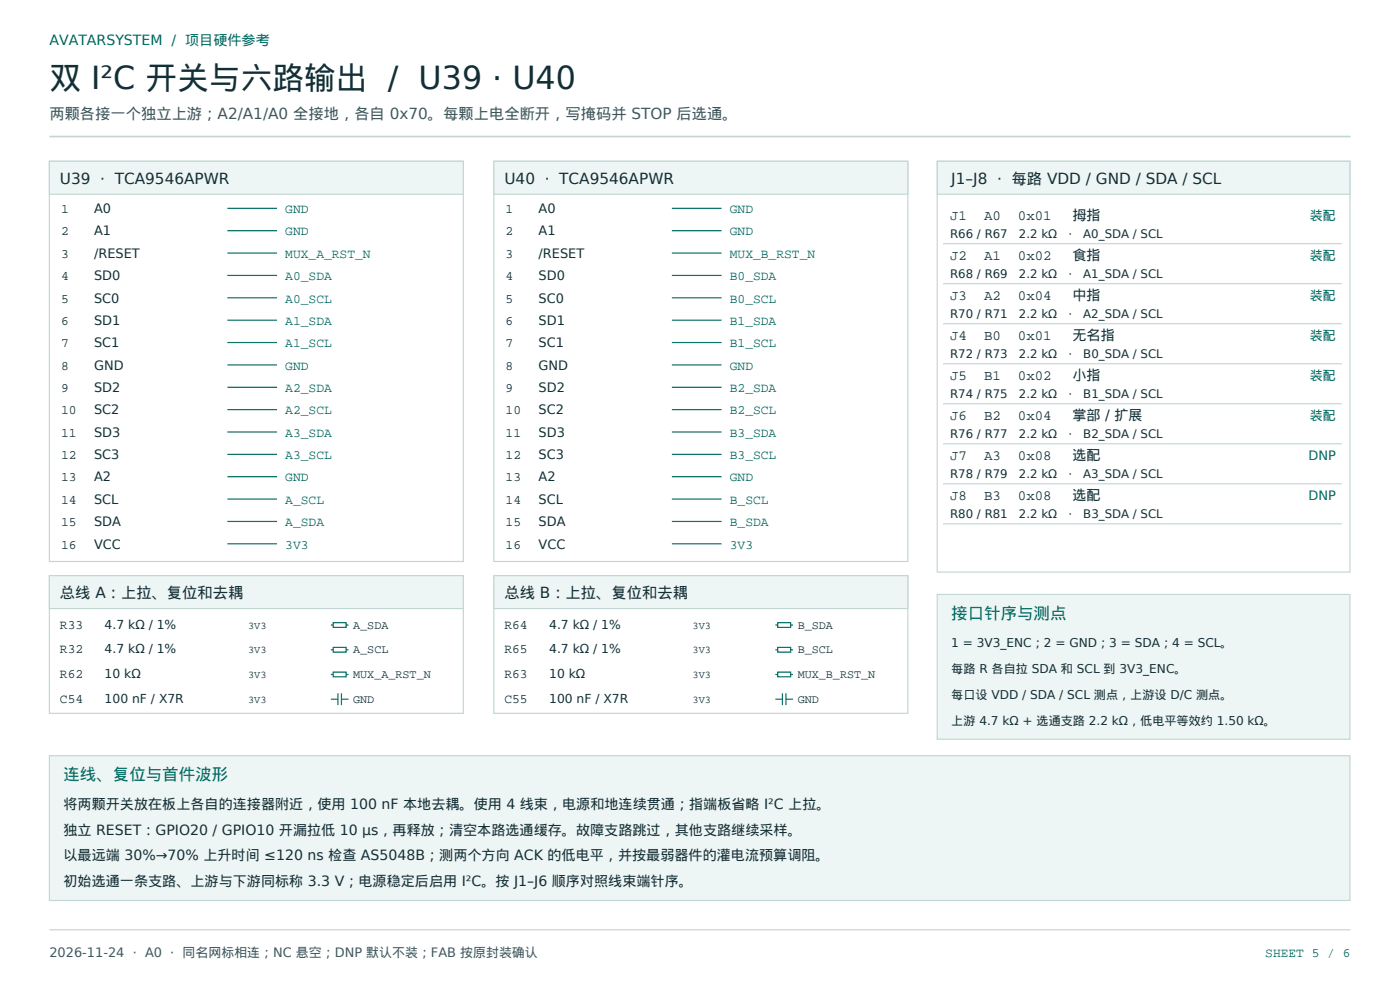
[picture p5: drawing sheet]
<svg xmlns="http://www.w3.org/2000/svg" width="420mm" height="297mm" viewBox="0 0 420 297" stroke-linecap="round" stroke-linejoin="round" font-family="sans-serif">
<defs><g id="words">
<text font-size="9.5" fill="#132f36" x="14.8" y="26.8">双 I²C 开关与六路输出 / U39 · U40</text>
<g font-size="4.9" fill="#006c63">
<text x="285.4" y="185.6">接口针序与测点</text>
<text x="19" y="233.9">连线、复位与首件波形</text>
</g>
<text font-size="4.6" fill="#40565f" x="14.8" y="35.6">两颗各接一个独立上游；A2/A1/A0 全接地，各自 0x70。每颗上电全断开，写掩码并 STOP 后选通。</text>
<g font-size="4.6" fill="#132f36">
<text x="18" y="55">U39 · TCA9546APWR</text>
<text x="151.3" y="55">U40 · TCA9546APWR</text>
<text x="285.4" y="55">J1–J8 · 每路 VDD / GND / SDA / SCL</text>
<text x="18" y="179.2">总线 A：上拉、复位和去耦</text>
<text x="151.3" y="179.2">总线 B：上拉、复位和去耦</text>
</g>
<text font-size="4.2" fill="#006c63" x="14.8" y="13.4">AVATARSYSTEM / 项目硬件参考</text>
<g font-size="4.2" fill="#132f36">
<text x="285" y="66">J1</text>
<text x="295.2" y="66">A0</text>
<text x="305.4" y="66">0x01</text>
<text x="321.7" y="66">拇指</text>
<text x="285" y="78">J2</text>
<text x="295.2" y="78">A1</text>
<text x="305.4" y="78">0x02</text>
<text x="321.7" y="78">食指</text>
<text x="285" y="90">J3</text>
<text x="295.2" y="90">A2</text>
<text x="305.4" y="90">0x04</text>
<text x="321.7" y="90">中指</text>
<text x="285" y="102">J4</text>
<text x="295.2" y="102">B0</text>
<text x="305.4" y="102">0x01</text>
<text x="321.7" y="102">无名指</text>
<text x="285" y="113.9">J5</text>
<text x="295.2" y="113.9">B1</text>
<text x="305.4" y="113.9">0x02</text>
<text x="321.7" y="113.9">小指</text>
<text x="285" y="125.9">J6</text>
<text x="295.2" y="125.9">B2</text>
<text x="305.4" y="125.9">0x04</text>
<text x="321.7" y="125.9">掌部 / 扩展</text>
<text x="285" y="137.9">J7</text>
<text x="295.2" y="137.9">A3</text>
<text x="305.4" y="137.9">0x08</text>
<text x="321.7" y="137.9">选配</text>
<text x="285" y="149.9">J8</text>
<text x="295.2" y="149.9">B3</text>
<text x="305.4" y="149.9">0x08</text>
<text x="321.7" y="149.9">选配</text>
<text x="19" y="242.4">将两颗开关放在板上各自的连接器附近，使用 100 nF 本地去耦。使用 4 线束，电源和地连续贯通；指端板省略 I²C 上拉。</text>
<text x="19" y="250.1">独立 RESET：GPIO20 / GPIO10 开漏拉低 10 µs，再释放；清空本路选通缓存。故障支路跳过，其他支路继续采样。</text>
<text x="19" y="257.9">以最远端 30%→70% 上升时间 ≤120 ns 检查 AS5048B；测两个方向 ACK 的低电平，并按最弱器件的灌电流预算调阻。</text>
<text x="19" y="265.6">初始选通一条支路、上游与下游同标称 3.3 V；电源稳定后启用 I²C。按 J1–J6 顺序对照线束端针序。</text>
</g>
<g font-size="3.9" fill="#132f36">
<text x="18.3" y="63.9">1</text>
<text x="28.2" y="63.9">A0</text>
<text x="151.7" y="63.9">1</text>
<text x="161.6" y="63.9">A0</text>
<text x="18.3" y="70.6">2</text>
<text x="28.2" y="70.6">A1</text>
<text x="151.7" y="70.6">2</text>
<text x="161.6" y="70.6">A1</text>
<text x="18.3" y="77.3">3</text>
<text x="28.2" y="77.3">/RESET</text>
<text x="151.7" y="77.3">3</text>
<text x="161.6" y="77.3">/RESET</text>
<text x="18.3" y="84">4</text>
<text x="28.2" y="84">SD0</text>
<text x="151.7" y="84">4</text>
<text x="161.6" y="84">SD0</text>
<text x="18.3" y="90.7">5</text>
<text x="28.2" y="90.7">SC0</text>
<text x="151.7" y="90.7">5</text>
<text x="161.6" y="90.7">SC0</text>
<text x="18.3" y="97.4">6</text>
<text x="28.2" y="97.4">SD1</text>
<text x="151.7" y="97.4">6</text>
<text x="161.6" y="97.4">SD1</text>
<text x="18.3" y="104.1">7</text>
<text x="28.2" y="104.1">SC1</text>
<text x="151.7" y="104.1">7</text>
<text x="161.6" y="104.1">SC1</text>
<text x="18.3" y="110.8">8</text>
<text x="28.2" y="110.8">GND</text>
<text x="151.7" y="110.8">8</text>
<text x="161.6" y="110.8">GND</text>
<text x="18.3" y="117.5">9</text>
<text x="28.2" y="117.5">SD2</text>
<text x="151.7" y="117.5">9</text>
<text x="161.6" y="117.5">SD2</text>
<text x="18.3" y="124.2">10</text>
<text x="28.2" y="124.2">SC2</text>
<text x="151.7" y="124.2">10</text>
<text x="161.6" y="124.2">SC2</text>
<text x="18.3" y="130.9">11</text>
<text x="28.2" y="130.9">SD3</text>
<text x="151.7" y="130.9">11</text>
<text x="161.6" y="130.9">SD3</text>
<text x="18.3" y="137.6">12</text>
<text x="28.2" y="137.6">SC3</text>
<text x="151.7" y="137.6">12</text>
<text x="161.6" y="137.6">SC3</text>
<text x="18.3" y="144.3">13</text>
<text x="28.2" y="144.3">A2</text>
<text x="151.7" y="144.3">13</text>
<text x="161.6" y="144.3">A2</text>
<text x="18.3" y="151">14</text>
<text x="28.2" y="151">SCL</text>
<text x="151.7" y="151">14</text>
<text x="161.6" y="151">SCL</text>
<text x="18.3" y="157.7">15</text>
<text x="28.2" y="157.7">SDA</text>
<text x="151.7" y="157.7">15</text>
<text x="161.6" y="157.7">SDA</text>
<text x="18.3" y="164.4">16</text>
<text x="28.2" y="164.4">VCC</text>
<text x="151.7" y="164.4">16</text>
<text x="161.6" y="164.4">VCC</text>
<text x="18" y="188.4">R33</text>
<text x="151.3" y="188.4">R64</text>
<text x="18" y="195.8">R32</text>
<text x="151.3" y="195.8">R65</text>
<text x="18" y="203.2">R62</text>
<text x="151.3" y="203.2">R63</text>
<text x="18" y="210.6">C54</text>
<text x="151.3" y="210.6">C55</text>
</g>
<g font-size="3.9" fill="#006c63">
<text x="85.6" y="63.9">GND</text>
<text x="218.9" y="63.9">GND</text>
<text x="393" y="66">装配</text>
<text x="85.6" y="70.6">GND</text>
<text x="218.9" y="70.6">GND</text>
<text x="85.6" y="77.3">MUX_A_RST_N</text>
<text x="218.9" y="77.3">MUX_B_RST_N</text>
<text x="393" y="78">装配</text>
<text x="85.6" y="84">A0_SDA</text>
<text x="218.9" y="84">B0_SDA</text>
<text x="393" y="90">装配</text>
<text x="85.6" y="90.7">A0_SCL</text>
<text x="218.9" y="90.7">B0_SCL</text>
<text x="85.6" y="97.4">A1_SDA</text>
<text x="218.9" y="97.4">B1_SDA</text>
<text x="393" y="102">装配</text>
<text x="85.6" y="104.1">A1_SCL</text>
<text x="218.9" y="104.1">B1_SCL</text>
<text x="85.6" y="110.8">GND</text>
<text x="218.9" y="110.8">GND</text>
<text x="393" y="113.9">装配</text>
<text x="85.6" y="117.5">A2_SDA</text>
<text x="218.9" y="117.5">B2_SDA</text>
<text x="85.6" y="124.2">A2_SCL</text>
<text x="218.9" y="124.2">B2_SCL</text>
<text x="393" y="125.9">装配</text>
<text x="85.6" y="130.9">A3_SDA</text>
<text x="218.9" y="130.9">B3_SDA</text>
<text x="85.6" y="137.6">A3_SCL</text>
<text x="218.9" y="137.6">B3_SCL</text>
<text x="392.5" y="137.9">DNP</text>
<text x="85.6" y="144.3">GND</text>
<text x="218.9" y="144.3">GND</text>
<text x="392.5" y="149.9">DNP</text>
<text x="85.6" y="151">A_SCL</text>
<text x="218.9" y="151">B_SCL</text>
<text x="85.6" y="157.7">A_SDA</text>
<text x="218.9" y="157.7">B_SDA</text>
<text x="85.6" y="164.4">3V3</text>
<text x="218.9" y="164.4">3V3</text>
<text x="379.6" y="286.8">SHEET 5 / 6</text>
</g>
<text font-size="3.9" fill="#40565f" x="14.8" y="286.8">2026-11-24 · A0 · 同名网标相连；NC 悬空；DNP 默认不装；FAB 按原封装确认</text>
<g font-size="3.7" fill="#132f36">
<text x="31.4" y="188.4">4.7 kΩ / 1%</text>
<text x="164.7" y="188.4">4.7 kΩ / 1%</text>
<text x="31.4" y="195.8">4.7 kΩ / 1%</text>
<text x="164.7" y="195.8">4.7 kΩ / 1%</text>
<text x="31.4" y="203.2">10 kΩ</text>
<text x="164.7" y="203.2">10 kΩ</text>
<text x="31.4" y="210.6">100 nF / X7R</text>
<text x="164.7" y="210.6">100 nF / X7R</text>
</g>
<g font-size="3.6" fill="#132f36">
<text x="285.4" y="194">1 = 3V3_ENC；2 = GND；3 = SDA；4 = SCL。</text>
<text x="285.4" y="201.8">每路 R 各自拉 SDA 和 SCL 到 3V3_ENC。</text>
<text x="285.4" y="209.5">每口设 VDD / SDA / SCL 测点，上游设 D/C 测点。</text>
<text x="285.4" y="217.3">上游 4.7 kΩ + 选通支路 2.2 kΩ，低电平等效约 1.50 kΩ。</text>
</g>
<g font-size="3.5" fill="#132f36">
<text x="285" y="71.3">R66 / R67</text>
<text x="305.7" y="71.3">2.2 kΩ</text>
<text x="320.5" y="71.3">·</text>
<text x="325" y="71.3">A0_SDA / SCL</text>
<text x="285" y="83.3">R68 / R69</text>
<text x="305.7" y="83.3">2.2 kΩ</text>
<text x="320.5" y="83.3">·</text>
<text x="325" y="83.3">A1_SDA / SCL</text>
<text x="285" y="95.2">R70 / R71</text>
<text x="305.7" y="95.2">2.2 kΩ</text>
<text x="320.5" y="95.2">·</text>
<text x="325" y="95.2">A2_SDA / SCL</text>
<text x="285" y="107.2">R72 / R73</text>
<text x="305.7" y="107.2">2.2 kΩ</text>
<text x="320.5" y="107.2">·</text>
<text x="325" y="107.2">B0_SDA / SCL</text>
<text x="285" y="119.2">R74 / R75</text>
<text x="305.7" y="119.2">2.2 kΩ</text>
<text x="320.5" y="119.2">·</text>
<text x="325" y="119.2">B1_SDA / SCL</text>
<text x="285" y="131.2">R76 / R77</text>
<text x="305.7" y="131.2">2.2 kΩ</text>
<text x="320.5" y="131.2">·</text>
<text x="325" y="131.2">B2_SDA / SCL</text>
<text x="285" y="143.2">R78 / R79</text>
<text x="305.7" y="143.2">2.2 kΩ</text>
<text x="320.5" y="143.2">·</text>
<text x="325" y="143.2">A3_SDA / SCL</text>
<text x="285" y="155.2">R80 / R81</text>
<text x="305.7" y="155.2">2.2 kΩ</text>
<text x="320.5" y="155.2">·</text>
<text x="325" y="155.2">B3_SDA / SCL</text>
<text x="106" y="188.4">A_SDA</text>
<text x="239.3" y="188.4">B_SDA</text>
<text x="106" y="195.8">A_SCL</text>
<text x="239.3" y="195.8">B_SCL</text>
<text x="106" y="203.2">MUX_A_RST_N</text>
<text x="239.3" y="203.2">MUX_B_RST_N</text>
<text x="106" y="210.6">GND</text>
<text x="239.3" y="210.6">GND</text>
</g>
<g font-size="3.1" fill="#132f36">
<text x="74.4" y="188.4">3V3</text>
<text x="207.8" y="188.4">3V3</text>
<text x="74.4" y="195.8">3V3</text>
<text x="207.8" y="195.8">3V3</text>
<text x="74.4" y="203.2">3V3</text>
<text x="207.8" y="203.2">3V3</text>
<text x="74.4" y="210.6">3V3</text>
<text x="207.8" y="210.6">3V3</text>
</g>
</g></defs>
<path d="M14.8 40.9h390.4" fill="none" stroke="#c2d6d4" stroke-width=".49"/>
<path d="M14.8 48.3h124.2v120h-124.2zM14.8 278.7h390.4" fill="none" stroke="#c2d6d4" stroke-width=".35"/>
<path d="M14.8 48.3h124.2v9.9h-124.2z" fill-rule="evenodd" fill="#edf6f4" stroke="#c2d6d4" stroke-width=".35"/>
<g fill="none" stroke="#006c63" stroke-width=".35">
<path d="M68.2 62.4h14.9M68.2 69.1h14.9M68.2 75.8h14.9M68.2 82.5h14.9M68.2 89.3h14.9M68.2 96h14.9M68.2 102.7h14.9M68.2 109.4h14.9M68.2 116.1h14.9M68.2 122.8h14.9M68.2 129.5h14.9M68.2 136.2h14.9"/>
<path d="M68.2 142.9h14.9M68.2 149.6h14.9M68.2 156.3h14.9M68.2 163h14.9"/>
</g>
<path d="M148.2 48.3h124.1v120h-124.1z" fill="none" stroke="#c2d6d4" stroke-width=".35"/>
<path d="M148.2 48.3h124.1v9.9h-124.1z" fill-rule="evenodd" fill="#edf6f4" stroke="#c2d6d4" stroke-width=".35"/>
<g fill="none" stroke="#006c63" stroke-width=".35">
<path d="M201.6 62.4h14.9M201.6 69.1h14.9M201.6 75.8h14.9M201.6 82.5h14.9M201.6 89.3h14.9M201.6 96h14.9M201.6 102.7h14.9M201.6 109.4h14.9M201.6 116.1h14.9M201.6 122.8h14.9M201.6 129.5h14.9M201.6 136.2h14.9"/>
<path d="M201.6 142.9h14.9M201.6 149.6h14.9M201.6 156.3h14.9M201.6 163h14.9"/>
</g>
<path d="M14.8 172.5h124.2v41.3h-124.2z" fill="none" stroke="#c2d6d4" stroke-width=".35"/>
<path d="M14.8 172.5h124.2v9.9h-124.2z" fill-rule="evenodd" fill="#edf6f4" stroke="#c2d6d4" stroke-width=".35"/>
<g fill="none" stroke="#006c63" stroke-width=".35">
<path d="M99.3 187.3h.7M99.3 194.7h.7M100 186.6h3.8v1.4h-3.8zM100 194h3.8v1.4h-3.8zM103.8 187.3h.7M103.8 194.7h.7M99.3 202.1h.7M99.3 209.5h2.1M100 201.4h3.8v1.4h-3.8zM101.4 207.8v3.5M102.4 209.5h2.1M102.4 207.8v3.5"/>
<path d="M103.8 202.1h.7"/>
</g>
<path d="M148.2 172.5h124.1v41.3h-124.1z" fill="none" stroke="#c2d6d4" stroke-width=".35"/>
<path d="M148.2 172.5h124.1v9.9h-124.1z" fill-rule="evenodd" fill="#edf6f4" stroke="#c2d6d4" stroke-width=".35"/>
<g fill="none" stroke="#006c63" stroke-width=".35">
<path d="M232.6 187.3h.7M232.6 194.7h.7M233.3 186.6h3.9v1.4h-3.9zM233.3 194h3.9v1.4h-3.9zM237.2 187.3h.7M237.2 194.7h.7M232.6 202.1h.7M232.6 209.5h2.1M233.3 201.4h3.9v1.4h-3.9zM234.7 207.8v3.5M235.8 209.5h2.1M235.8 207.8v3.5"/>
<path d="M237.2 202.1h.7"/>
</g>
<path d="M281.2 48.3h123.8v123.1h-123.8z" fill="none" stroke="#c2d6d4" stroke-width=".35"/>
<path d="M281.2 48.3h123.8v9.9h-123.8z" fill-rule="evenodd" fill="#edf6f4" stroke="#c2d6d4" stroke-width=".35"/>
<path d="M282.9 73h119.6M282.9 85h119.6M282.9 97h119.6M282.9 109h119.6M282.9 121h119.6M282.9 133h119.6M282.9 145h119.6M282.9 157h119.6" fill="none" stroke="#c2d6d4" stroke-width=".35"/>
<g fill="#edf6f4" stroke="#c2d6d4" stroke-width=".35">
<path d="M281.2 178.2h123.8v43.3h-123.8z" fill-rule="evenodd"/>
<path d="M14.8 226.5h390.2v43.4h-390.2z" fill-rule="evenodd"/>
</g>
<use href="#words"/>
</svg>
